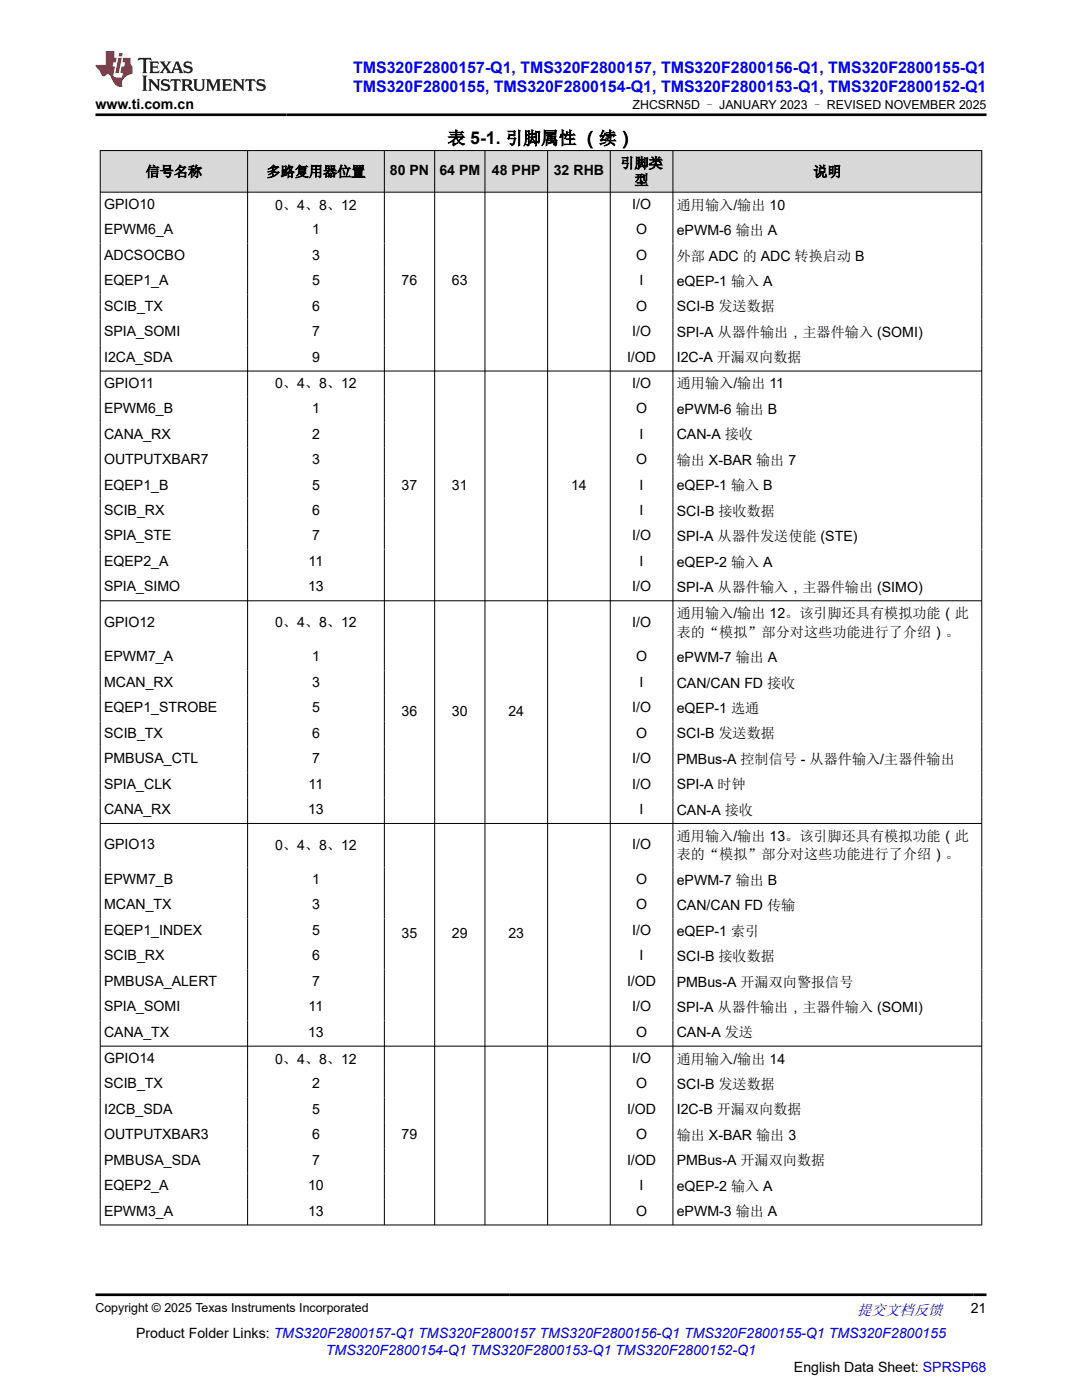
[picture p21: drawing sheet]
<svg xmlns="http://www.w3.org/2000/svg" width="216mm" height="279mm" viewBox="0 0 216 279" stroke-linecap="round" stroke-linejoin="round" font-family="sans-serif">
<defs><g id="words">
<text font-size="3.5" x="89.3" y="28.8">表 5-1. 引脚属性 （续）</text>
<g font-size="3.2" fill="#00f">
<text x="70.5" y="14.5">TMS320F2800157-Q1, TMS320F2800157, TMS320F2800156-Q1, TMS320F2800155-Q1</text>
<text x="70.5" y="18.3">TMS320F2800155, TMS320F2800154-Q1, TMS320F2800153-Q1, TMS320F2800152-Q1</text>
</g>
<text font-size="3" fill="#00f" x="171" y="262.4">提交文档反馈</text>
<g font-size="2.8">
<text x="19" y="21.7">www.ti.com.cn</text>
<text x="29.1" y="35.2">信号名称</text>
<text x="53.2" y="35.2">多路复用器位置</text>
<text x="77.8" y="34.9">80 PN</text>
<text x="87.7" y="34.9">64 PM</text>
<text x="98.2" y="34.9">48 PHP</text>
<text x="110.5" y="34.9">32 RHB</text>
<text x="123.8" y="33.5">引脚类</text>
<text x="162.3" y="35.2">说明</text>
<text x="20.8" y="41.7">GPIO10</text>
<text x="54.9" y="41.8">0、4、8、12</text>
<text x="126.1" y="41.7">I/O</text>
<text x="126.6" y="36.9">型</text>
<text x="135" y="41.8">通用输入/输出 10</text>
<text x="20.8" y="46.8">EPWM6_A</text>
<text x="62.3" y="46.8">1</text>
<text x="126.9" y="46.8">O</text>
<text x="135" y="46.9">ePWM-6 输出 A</text>
<text x="20.8" y="51.9">ADCSOCBO</text>
<text x="62.3" y="51.9">3</text>
<text x="126.9" y="51.9">O</text>
<text x="135" y="52">外部 ADC 的 ADC 转换启动 B</text>
<text x="20.8" y="56.9">EQEP1_A</text>
<text x="62.3" y="56.9">5</text>
<text x="80.1" y="56.9">76</text>
<text x="90.2" y="56.9">63</text>
<text x="127.6" y="56.9">I</text>
<text x="135" y="57.1">eQEP-1 输入 A</text>
<text x="20.8" y="62">SCIB_TX</text>
<text x="62.3" y="62">6</text>
<text x="126.9" y="62">O</text>
<text x="135" y="62.2">SCI-B 发送数据</text>
<text x="20.8" y="67.1">SPIA_SOMI</text>
<text x="62.3" y="67.1">7</text>
<text x="126.1" y="67.1">I/O</text>
<text x="135" y="67.2">SPI-A 从器件输出，主器件输入 (SOMI)</text>
<text x="20.8" y="72.2">I2CA_SDA</text>
<text x="20.8" y="77.4">GPIO11</text>
<text x="54.9" y="77.5">0、4、8、12</text>
<text x="62.3" y="72.2">9</text>
<text x="125.1" y="72.2">I/OD</text>
<text x="126.1" y="77.4">I/O</text>
<text x="135" y="72.3">I2C-A 开漏双向数据</text>
<text x="135" y="77.5">通用输入/输出 11</text>
<text x="20.8" y="82.5">EPWM6_B</text>
<text x="62.3" y="82.5">1</text>
<text x="126.9" y="82.5">O</text>
<text x="135" y="82.6">ePWM-6 输出 B</text>
<text x="20.8" y="87.5">CANA_RX</text>
<text x="62.3" y="87.5">2</text>
<text x="127.6" y="87.5">I</text>
<text x="135" y="87.7">CAN-A 接收</text>
<text x="20.8" y="92.6">OUTPUTXBAR7</text>
<text x="62.3" y="92.6">3</text>
<text x="126.9" y="92.6">O</text>
<text x="135" y="92.8">输出 X-BAR 输出 7</text>
<text x="20.8" y="97.7">EQEP1_B</text>
<text x="62.3" y="97.7">5</text>
<text x="80.1" y="97.7">37</text>
<text x="90.2" y="97.7">31</text>
<text x="114" y="97.7">14</text>
<text x="127.6" y="97.7">I</text>
<text x="135" y="97.8">eQEP-1 输入 B</text>
<text x="20.8" y="102.8">SCIB_RX</text>
<text x="20.8" y="107.9">SPIA_STE</text>
<text x="62.3" y="102.8">6</text>
<text x="62.3" y="107.9">7</text>
<text x="126.1" y="107.9">I/O</text>
<text x="127.6" y="102.8">I</text>
<text x="135" y="102.9">SCI-B 接收数据</text>
<text x="20.8" y="112.9">EQEP2_A</text>
<text x="61.6" y="112.9">11</text>
<text x="127.6" y="112.9">I</text>
<text x="135" y="108">SPI-A 从器件发送使能 (STE)</text>
<text x="135" y="113.1">eQEP-2 输入 A</text>
<text x="20.8" y="118">SPIA_SIMO</text>
<text x="61.5" y="118">13</text>
<text x="126.1" y="118">I/O</text>
<text x="135" y="118.2">SPI-A 从器件输入，主器件输出 (SIMO)</text>
<text x="20.8" y="125.1">GPIO12</text>
<text x="54.9" y="125.2">0、4、8、12</text>
<text x="126.1" y="125.1">I/O</text>
<text x="135" y="123.4">通用输入/输出 12。该引脚还具有模拟功能（此</text>
<text x="20.8" y="132">EPWM7_A</text>
<text x="62.3" y="132">1</text>
<text x="126.9" y="132">O</text>
<text x="135" y="127">表的“模拟”部分对这些功能进行了介绍）。</text>
<text x="20.8" y="137.1">MCAN_RX</text>
<text x="62.3" y="137.1">3</text>
<text x="127.6" y="137.1">I</text>
<text x="135" y="132.1">ePWM-7 输出 A</text>
<text x="135" y="137.2">CAN/CAN FD 接收</text>
<text x="20.8" y="142.1">EQEP1_STROBE</text>
<text x="62.3" y="142.1">5</text>
<text x="80.1" y="142.9">36</text>
<text x="90.2" y="142.9">30</text>
<text x="101.5" y="142.9">24</text>
<text x="126.1" y="142.1">I/O</text>
<text x="135" y="142.3">eQEP-1 选通</text>
<text x="20.8" y="147.2">SCIB_TX</text>
<text x="62.3" y="147.2">6</text>
<text x="126.9" y="147.2">O</text>
<text x="135" y="147.4">SCI-B 发送数据</text>
<text x="20.8" y="152.3">PMBUSA_CTL</text>
<text x="62.3" y="152.3">7</text>
<text x="126.1" y="152.3">I/O</text>
<text x="135" y="152.4">PMBus-A 控制信号 - 从器件输入/主器件输出</text>
<text x="20.8" y="157.4">SPIA_CLK</text>
<text x="61.6" y="157.4">11</text>
<text x="126.1" y="157.4">I/O</text>
<text x="135" y="157.5">SPI-A 时钟</text>
<text x="20.8" y="162.5">CANA_RX</text>
<text x="61.5" y="162.5">13</text>
<text x="127.6" y="162.5">I</text>
<text x="135" y="162.6">CAN-A 接收</text>
<text x="135" y="167.8">通用输入/输出 13。该引脚还具有模拟功能（此</text>
<text x="20.8" y="169.5">GPIO13</text>
<text x="54.9" y="169.7">0、4、8、12</text>
<text x="126.1" y="169.5">I/O</text>
<text x="135" y="171.5">表的“模拟”部分对这些功能进行了介绍）。</text>
<text x="20.8" y="176.4">EPWM7_B</text>
<text x="62.3" y="176.4">1</text>
<text x="126.9" y="176.4">O</text>
<text x="135" y="176.6">ePWM-7 输出 B</text>
<text x="20.8" y="181.5">MCAN_TX</text>
<text x="62.3" y="181.5">3</text>
<text x="126.9" y="181.5">O</text>
<text x="135" y="181.6">CAN/CAN FD 传输</text>
<text x="20.8" y="186.6">EQEP1_INDEX</text>
<text x="20.8" y="191.7">SCIB_RX</text>
<text x="62.3" y="186.6">5</text>
<text x="62.3" y="191.7">6</text>
<text x="80.1" y="187.3">35</text>
<text x="90.2" y="187.3">29</text>
<text x="101.5" y="187.3">23</text>
<text x="126.1" y="186.6">I/O</text>
<text x="127.6" y="191.7">I</text>
<text x="135" y="186.7">eQEP-1 索引</text>
<text x="135" y="191.8">SCI-B 接收数据</text>
<text x="20.8" y="196.7">PMBUSA_ALERT</text>
<text x="62.3" y="196.7">7</text>
<text x="125.1" y="196.7">I/OD</text>
<text x="135" y="196.9">PMBus-A 开漏双向警报信号</text>
<text x="20.8" y="201.8">SPIA_SOMI</text>
<text x="61.6" y="201.8">11</text>
<text x="126.1" y="201.8">I/O</text>
<text x="135" y="202">SPI-A 从器件输出，主器件输入 (SOMI)</text>
<text x="20.8" y="206.9">CANA_TX</text>
<text x="61.5" y="206.9">13</text>
<text x="126.9" y="206.9">O</text>
<text x="135" y="207.1">CAN-A 发送</text>
<text x="20.8" y="212.1">GPIO14</text>
<text x="54.9" y="212.3">0、4、8、12</text>
<text x="126.1" y="212.1">I/O</text>
<text x="135" y="212.3">通用输入/输出 14</text>
<text x="20.8" y="217.2">SCIB_TX</text>
<text x="62.3" y="217.2">2</text>
<text x="126.9" y="217.2">O</text>
<text x="135" y="217.3">SCI-B 发送数据</text>
<text x="20.8" y="222.3">I2CB_SDA</text>
<text x="20.8" y="227.4">OUTPUTXBAR3</text>
<text x="62.3" y="222.3">5</text>
<text x="62.3" y="227.4">6</text>
<text x="80.1" y="227.4">79</text>
<text x="125.1" y="222.3">I/OD</text>
<text x="126.9" y="227.4">O</text>
<text x="135" y="222.4">I2C-B 开漏双向数据</text>
<text x="135" y="227.5">输出 X-BAR 输出 3</text>
<text x="20.8" y="232.4">PMBUSA_SDA</text>
<text x="62.3" y="232.4">7</text>
<text x="125.1" y="232.4">I/OD</text>
<text x="135" y="232.6">PMBus-A 开漏双向数据</text>
<text x="20.8" y="237.5">EQEP2_A</text>
<text x="61.5" y="237.5">10</text>
<text x="127.6" y="237.5">I</text>
<text x="135" y="237.7">eQEP-2 输入 A</text>
<text x="20.8" y="242.6">EPWM3_A</text>
<text x="61.5" y="242.6">13</text>
<text x="126.9" y="242.6">O</text>
<text x="135" y="242.7">ePWM-3 输出 A</text>
<text x="193.7" y="262.1">21</text>
<text x="27.2" y="266.9">Product Folder Links: TMS320F2800157-Q1 TMS320F2800157 TMS320F2800156-Q1 TMS320F2800155-Q1 TMS320F2800155</text>
<text x="158.4" y="273.7">English Data Sheet: SPRSP68</text>
</g>
<text font-size="2.8" fill="#00f" x="65" y="270.3">TMS320F2800154-Q1 TMS320F2800153-Q1 TMS320F2800152-Q1</text>
<g font-size="2.5">
<text x="126.2" y="21.8">ZHCSRN5D – JANUARY 2023 – REVISED NOVEMBER 2025</text>
<text x="19" y="261.8">Copyright © 2025 Texas Instruments Incorporated</text>
</g>
</g></defs>
<g fill="#d8d8d8">
<path d="M20 30h175.9v8.4h-175.9z" fill-rule="evenodd"/>
<path d="M20.1 30.1h29.2v8.2h-29.2z" fill-rule="evenodd"/>
<path d="M49.5 30.1h27.1v8.2h-27.1z" fill-rule="evenodd"/>
<path d="M76.8 30.1h9.9v8.2h-9.9z" fill-rule="evenodd"/>
<path d="M86.8 30.1h9.9v8.2h-9.9z" fill-rule="evenodd"/>
<path d="M96.8 30.1h12.4v8.2h-12.4z" fill-rule="evenodd"/>
<path d="M109.3 30.1h12.4v8.2h-12.4z" fill-rule="evenodd"/>
<path d="M121.8 30.1h12.4v8.2h-12.4z" fill-rule="evenodd"/>
<path d="M134.3 30.1h61.5v8.2h-61.5z" fill-rule="evenodd"/>
</g>
<g fill="none" stroke="#000" stroke-width=".2">
<path d="M19.9 30h176.1M19.9 38.4h176.1M20 30v214.5M49.4 30v214.5M76.7 30v214.5M86.7 30v214.5M96.8 30v214.5M109.3 30v214.5M121.8 30v214.5M134.3 30v214.5M195.9 30v214.5M19.9 74h176.1"/>
<path d="M19.9 119.9h176.1M19.9 164.3h176.1M19.9 208.8h176.1M19.9 244.5h176.1"/>
</g>
<path d="M27.7 11.6l-.2 .5 .5-.2h.6v.1v2.2l-.2 .4h1l-.2-.4v-2.2v-.1h.5l.5 .2-.1-.5zM29.8 12.3l.2 .4v1.5l-.2 .4h1.9l.1-.6a1.08 1.08 0 0 1-1.3 .2v-.7h.6l.4 .2v-.7l-.4 .2h-.6v-.5l.2-.2a1 1 0 0 1 1 .3l-.1-.5zM31.8 12.3l1 1.1-1 1.2h.9l-.2-.2 .4-.8 .5 .8-.2 .2h1.6l-.2-.2 .1-.5h1l.1 .5-.1 .2h.9l-.2-.3-.8-2h-.5l-1 2.2-.8-1.1 .9-1.1h-.8l.2 .2-.5 .6-.3-.6 .1-.2zM35.2 12.7l.4 1h-.8zM36.8 12.4a.65 .65 0 0 0-.2 .7 .65 .65 0 0 0 .6 .5l.7 .1 .1 .3a.79 .79 0 0 1-.7 .4 .79 .79 0 0 1-.7-.5l.1 .7 .2-.1a.93 .93 0 0 0 1.1 .1 .93 .93 0 0 0 .4-1 1.46 1.46 0 0 0-1.2-.6l-.1-.3a1.09 1.09 0 0 1 1.2 .2l-.2-.6-.1 .1-.6-.2zM28.4 15.1l.2 .4v2.2l-.2 .4h1l-.2-.4v-2.2l.2-.4zM29.6 15.8l.2 .4v1.5l-.2 .4h.8l-.3-.4v-1.3l1.7 1.8v-2l.2-.4h-.8l.2 .2 .1 1.1-1.2-1.3zM32.3 15.9a.65 .65 0 0 0-.2 .8 .65 .65 0 0 0 .7 .4l.6 .2 .1 .2a.79 .79 0 0 1-.7 .4 .79 .79 0 0 1-.7-.5l.1 .7 .2-.1a.93 .93 0 0 0 1.1 .1 .93 .93 0 0 0 .4-.9 1.46 1.46 0 0 0-1.2-.6l-.1-.4a1.09 1.09 0 0 1 1.2 .2l-.2-.6-.1 .1-.6-.1zM34.1 15.8l-.1 .6a.63 .63 0 0 1 .7-.3l.1 1.6-.3 .4h1l-.2-.4v-1.6a.66 .66 0 0 1 .8 .3l-.1-.6zM36.2 15.8l.2 .4v1.5l-.2 .4h.9l-.2-.2v-.7h.5l.1 .2a.79 .79 0 0 0 1.2 .6l-1-.9a.61 .61 0 0 0 .6-.6 .61 .61 0 0 0-.5-.7zM36.9 16.1h.2a.47 .47 0 0 1 .5 .1 .47 .47 0 0 1 .1 .5l-.2 .1-.6 .1zM38.5 15.8l.2 .2a2.27 2.27 0 0 0 .4 2 1.04 1.04 0 0 0 1.7-.7v-1.3l.2-.2h-.8l.2 .4v1.1a.6 .6 0 0 1-.6 .6 .6 .6 0 0 1-.6-.6v-1.1l.3-.4zM41.1 15.8l.2 .4v1.5l-.2 .4h.7l-.2-.4v-1.4l.9 1.9 .8-1.9v1.4l-.2 .4h1l-.3-.4v-1.5l.3-.4h-.8l-.7 1.5-.7-1.5zM44.3 15.8l.2 .4v1.5l-.2 .4h1.9l.1-.6a1.09 1.09 0 0 1-1.3 .2v-.7h.6l.4 .2v-.6l-.4 .2h-.6v-.6l.2-.1a1.01 1.01 0 0 1 1 .3l-.1-.6zM46.4 15.8l.3 .4v1.5l-.3 .4h.8l-.2-.4v-1.3l1.6 1.8v-2l.2-.4h-.7l.2 .2v1.1l-1.2-1.3zM49 15.8l-.1 .6a.63 .63 0 0 1 .8-.3v1.6l-.3 .4h1l-.2-.4v-1.6a.66 .66 0 0 1 .8 .3l-.1-.6zM51.4 15.9a.65 .65 0 0 0-.2 .8 .65 .65 0 0 0 .6 .4l.6 .2 .2 .2a.79 .79 0 0 1-.8 .4 .79 .79 0 0 1-.6-.5l.1 .7 .2-.1a.93 .93 0 0 0 1 .1 .93 .93 0 0 0 .5-.9 1.46 1.46 0 0 0-1.3-.6l-.1-.4a1.09 1.09 0 0 1 1.3 .2l-.2-.6-.2 .1-.5-.1z" fill="#231f20"/>
<path d="M21.1 10.2v2.8h-2.1l.1 .3 .9 1a.95 .95 0 0 0 .9 .9 .59 .59 0 0 1 .6-.4 .59 .59 0 0 1 .5 .4l.4 .7a1.59 1.59 0 0 0 2.1 1.4 1.61 1.61 0 0 1 1-2.3l1-.3-.1-1.5a1.59 1.59 0 0 1-.4-1.7h-1.4l-.2 .9h.5l-.1 .9h-.5l-.2 1v.2l.4 .1-.2 .9h-.6a.73 .73 0 0 1-1.1-.7l.3-1.5h-.5l.2-.9h.5l.2-.9h-.5v-1.3zM23.6 11.5l-.6 3.1h.7l.6-3.1zM23.8 10.6l-.1 .6h.7l.1-.6z" fill="#ed1c24"/>
<path d="M19 22.9h177.8M19 258.4h177.8" fill="none" stroke="#000" stroke-width=".53"/>
<use href="#words"/>
</svg>
